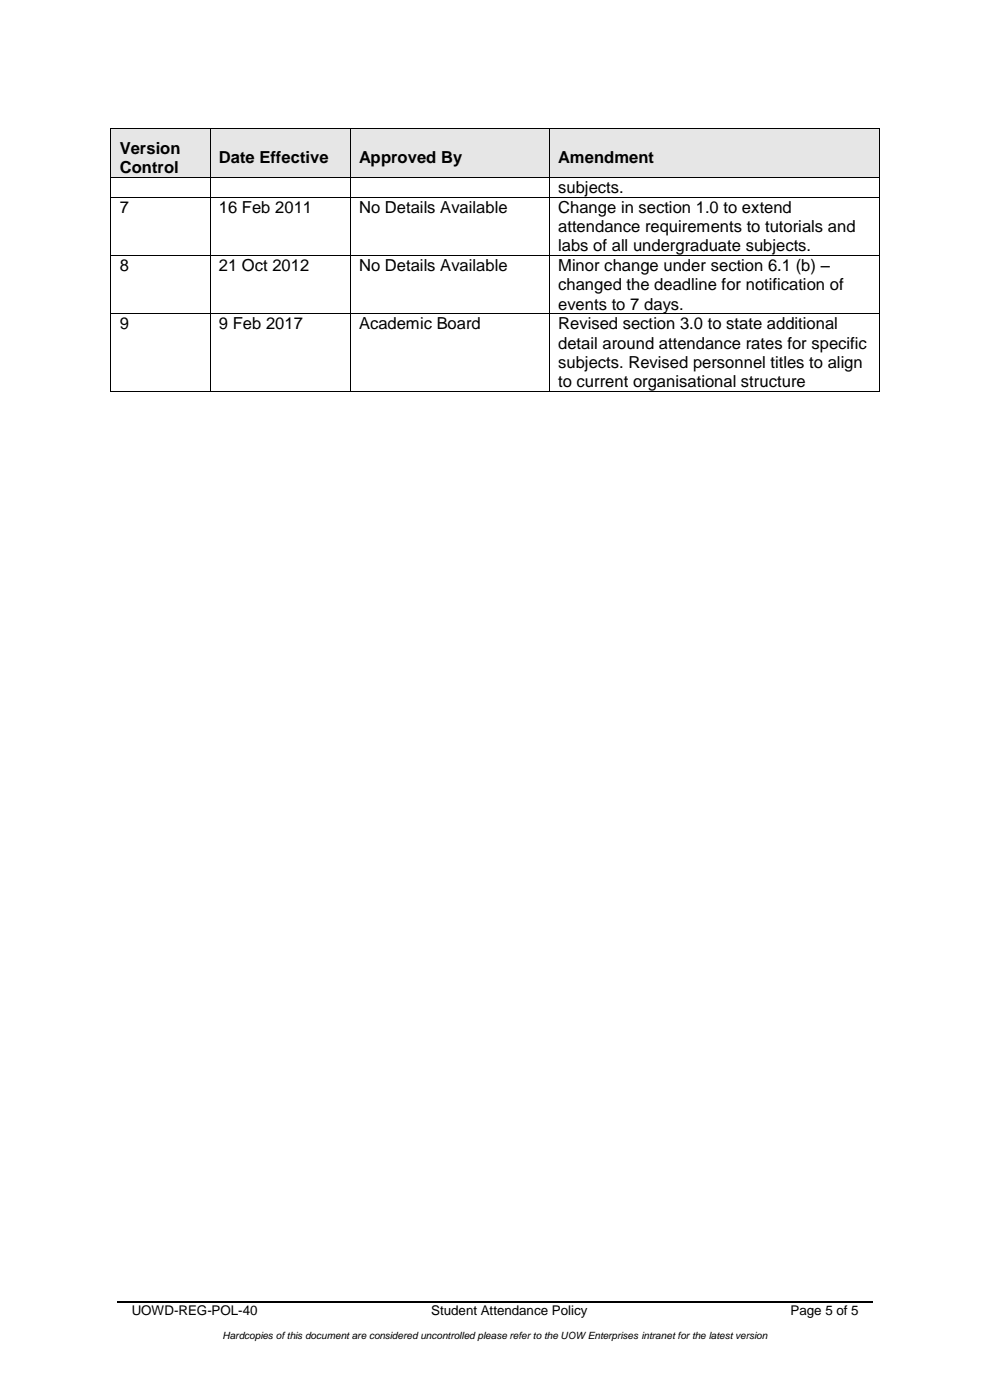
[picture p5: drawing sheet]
<svg xmlns="http://www.w3.org/2000/svg" width="210mm" height="297mm" viewBox="0 0 210 297" stroke-linecap="round" stroke-linejoin="round" font-family="sans-serif">
<defs><g id="words">
<g font-size="3.5">
<text x="25.4" y="32.6">Version</text>
<text x="46.4" y="34.7">Date Effective</text>
<text x="76.2" y="34.7">Approved By</text>
<text x="118.4" y="34.7">Amendment</text>
<text x="25.4" y="36.7">Control</text>
<text x="118.4" y="41">subjects.</text>
<text x="25.4" y="45.2">7</text>
<text x="46.4" y="45.2">16 Feb 2011</text>
<text x="76.2" y="45.2">No Details Available</text>
<text x="118.4" y="45.2">Change in section 1.0 to extend</text>
<text x="118.4" y="49.3">attendance requirements to tutorials and</text>
<text x="118.4" y="53.3">labs of all undergraduate subjects.</text>
<text x="25.4" y="57.5">8</text>
<text x="46.4" y="57.5">21 Oct 2012</text>
<text x="76.2" y="57.5">No Details Available</text>
<text x="118.4" y="57.5">Minor change under section 6.1 (b) –</text>
<text x="118.4" y="61.6">changed the deadline for notification of</text>
<text x="118.4" y="65.7">events to 7 days.</text>
<text x="25.4" y="69.9">9</text>
<text x="46.4" y="69.9">9 Feb 2017</text>
<text x="76.2" y="69.9">Academic Board</text>
<text x="118.4" y="69.9">Revised section 3.0 to state additional</text>
<text x="118.4" y="74">detail around attendance rates for specific</text>
<text x="118.4" y="78">subjects. Revised personnel titles to align</text>
<text x="118.4" y="82.1">to current organisational structure</text>
</g>
<g font-size="2.8">
<text x="27.9" y="279">UOWD-REG-POL-40</text>
<text x="91.5" y="279">Student Attendance Policy</text>
<text x="167.7" y="279">Page 5 of 5</text>
</g>
<text font-size="2.1" x="47.2" y="284.1">Hardcopies of this document are considered uncontrolled please refer to the UOW Enterprises intranet for the latest version</text>
</g></defs>
<path d="M24.9 276.3h160.3" fill="none" stroke="#000" stroke-width=".25"/>
<g fill="#e6e6e6">
<path d="M23.6 27.3h1.8v10.3h-1.8z" fill-rule="evenodd"/>
<path d="M42.6 27.3h1.9v10.3h-1.9z" fill-rule="evenodd"/>
<path d="M25.4 27.3h17.2v6.2h-17.2z" fill-rule="evenodd"/>
<path d="M25.4 33.5h17.2v4.1h-17.2z" fill-rule="evenodd"/>
<path d="M44.7 27.3h29.5v2h-29.5z" fill-rule="evenodd"/>
<path d="M44.7 29.3h1.7v6.2h-1.7z" fill-rule="evenodd"/>
<path d="M72.4 29.3h1.8v6.2h-1.8z" fill-rule="evenodd"/>
<path d="M44.7 35.5h29.5v2.1h-29.5z" fill-rule="evenodd"/>
<path d="M46.4 29.3h26v6.2h-26z" fill-rule="evenodd"/>
<path d="M74.4 27.3h42v2h-42z" fill-rule="evenodd"/>
<path d="M74.4 29.3h1.8v6.2h-1.8z" fill-rule="evenodd"/>
<path d="M114.6 29.3h1.8v6.2h-1.8z" fill-rule="evenodd"/>
<path d="M74.4 35.5h42v2.1h-42z" fill-rule="evenodd"/>
<path d="M76.2 29.3h38.4v6.2h-38.4z" fill-rule="evenodd"/>
<path d="M116.6 27.3h69.9v2h-69.9z" fill-rule="evenodd"/>
<path d="M116.6 29.3h1.8v6.2h-1.8z" fill-rule="evenodd"/>
<path d="M184.7 29.3h1.8v6.2h-1.8z" fill-rule="evenodd"/>
<path d="M116.6 35.5h69.9v2.1h-69.9z" fill-rule="evenodd"/>
<path d="M118.4 29.3h66.3v6.2h-66.3z" fill-rule="evenodd"/>
</g>
<g fill="#000">
<path d="M23.4 27.1h.2v.2h-.2z" fill-rule="evenodd"/>
<path d="M23.4 27.1h.2v.2h-.2z" fill-rule="evenodd"/>
<path d="M23.4 37.6h.2v.1h-.2z" fill-rule="evenodd"/>
<path d="M44.5 27.1h.2v.2h-.2z" fill-rule="evenodd"/>
<path d="M44.5 37.6h.2v.1h-.2z" fill-rule="evenodd"/>
<path d="M74.2 27.1h.2v.2h-.2z" fill-rule="evenodd"/>
<path d="M74.2 37.6h.2v.1h-.2z" fill-rule="evenodd"/>
<path d="M116.4 27.1h.2v.2h-.2z" fill-rule="evenodd"/>
<path d="M116.4 37.6h.2v.1h-.2z" fill-rule="evenodd"/>
<path d="M186.5 27.1h.1v.2h-.1z" fill-rule="evenodd"/>
<path d="M186.5 27.1h.1v.2h-.1z" fill-rule="evenodd"/>
<path d="M186.5 37.6h.1v.1h-.1z" fill-rule="evenodd"/>
<path d="M23.4 41.8h.2v.2h-.2z" fill-rule="evenodd"/>
<path d="M23.4 54.1h.2v.2h-.2z" fill-rule="evenodd"/>
<path d="M44.5 41.8h.2v.2h-.2z" fill-rule="evenodd"/>
<path d="M44.5 54.1h.2v.2h-.2z" fill-rule="evenodd"/>
<path d="M74.2 41.8h.2v.2h-.2z" fill-rule="evenodd"/>
<path d="M74.2 54.1h.2v.2h-.2z" fill-rule="evenodd"/>
<path d="M116.4 41.8h.2v.2h-.2z" fill-rule="evenodd"/>
<path d="M116.4 54.1h.2v.2h-.2z" fill-rule="evenodd"/>
<path d="M186.5 41.8h.1v.2h-.1z" fill-rule="evenodd"/>
<path d="M186.5 54.1h.1v.2h-.1z" fill-rule="evenodd"/>
<path d="M23.4 66.5h.2v.1h-.2z" fill-rule="evenodd"/>
<path d="M44.5 66.5h.2v.1h-.2z" fill-rule="evenodd"/>
<path d="M74.2 66.5h.2v.1h-.2z" fill-rule="evenodd"/>
<path d="M116.4 66.5h.2v.1h-.2z" fill-rule="evenodd"/>
<path d="M186.5 66.5h.1v.1h-.1z" fill-rule="evenodd"/>
<path d="M23.4 82.9h.2v.2h-.2z" fill-rule="evenodd"/>
<path d="M23.4 82.9h.2v.2h-.2z" fill-rule="evenodd"/>
<path d="M44.5 82.9h.2v.2h-.2z" fill-rule="evenodd"/>
<path d="M74.2 82.9h.2v.2h-.2z" fill-rule="evenodd"/>
<path d="M116.4 82.9h.2v.2h-.2z" fill-rule="evenodd"/>
<path d="M186.5 82.9h.1v.2h-.1z" fill-rule="evenodd"/>
<path d="M186.5 82.9h.1v.2h-.1z" fill-rule="evenodd"/>
</g>
<g fill="none" stroke="#000" stroke-width=".21">
<path d="M23.5 27.3v10.3M23.5 37.7v4.1M23.6 27.2h20.9M23.6 37.6h20.9M44.6 27.3v10.3M44.6 37.7v4.1M44.7 27.2h29.5M44.7 37.6h29.5M74.3 27.3v10.3M74.3 37.7v4.1M74.4 27.2h42M74.4 37.6h42"/>
<path d="M116.5 27.3v10.3M116.5 37.7v4.1M116.6 27.2h69.9M116.6 37.6h69.9M186.6 27.3v10.3M186.6 37.7v4.1M23.5 42v12.1M23.5 54.3v12.2M23.6 41.9h20.9M23.6 54.2h20.9M44.6 42v12.1M44.6 54.3v12.2"/>
<path d="M44.7 41.9h29.5M44.7 54.2h29.5M74.3 42v12.1M74.3 54.3v12.2M74.4 41.9h42M74.4 54.2h42M116.5 42v12.1M116.5 54.3v12.2M116.6 41.9h69.9M116.6 54.2h69.9M186.6 42v12.1M186.6 54.3v12.2"/>
<path d="M23.5 66.6v16.3M23.6 66.6h20.9M44.6 66.6v16.3M44.7 66.6h29.5M74.3 66.6v16.3M74.4 66.6h42M116.5 66.6v16.3M116.6 66.6h69.9M186.6 66.6v16.3M23.6 83h20.9M44.7 83h29.5M74.4 83h42"/>
<path d="M116.6 83h69.9"/>
</g>
<use href="#words"/>
</svg>
